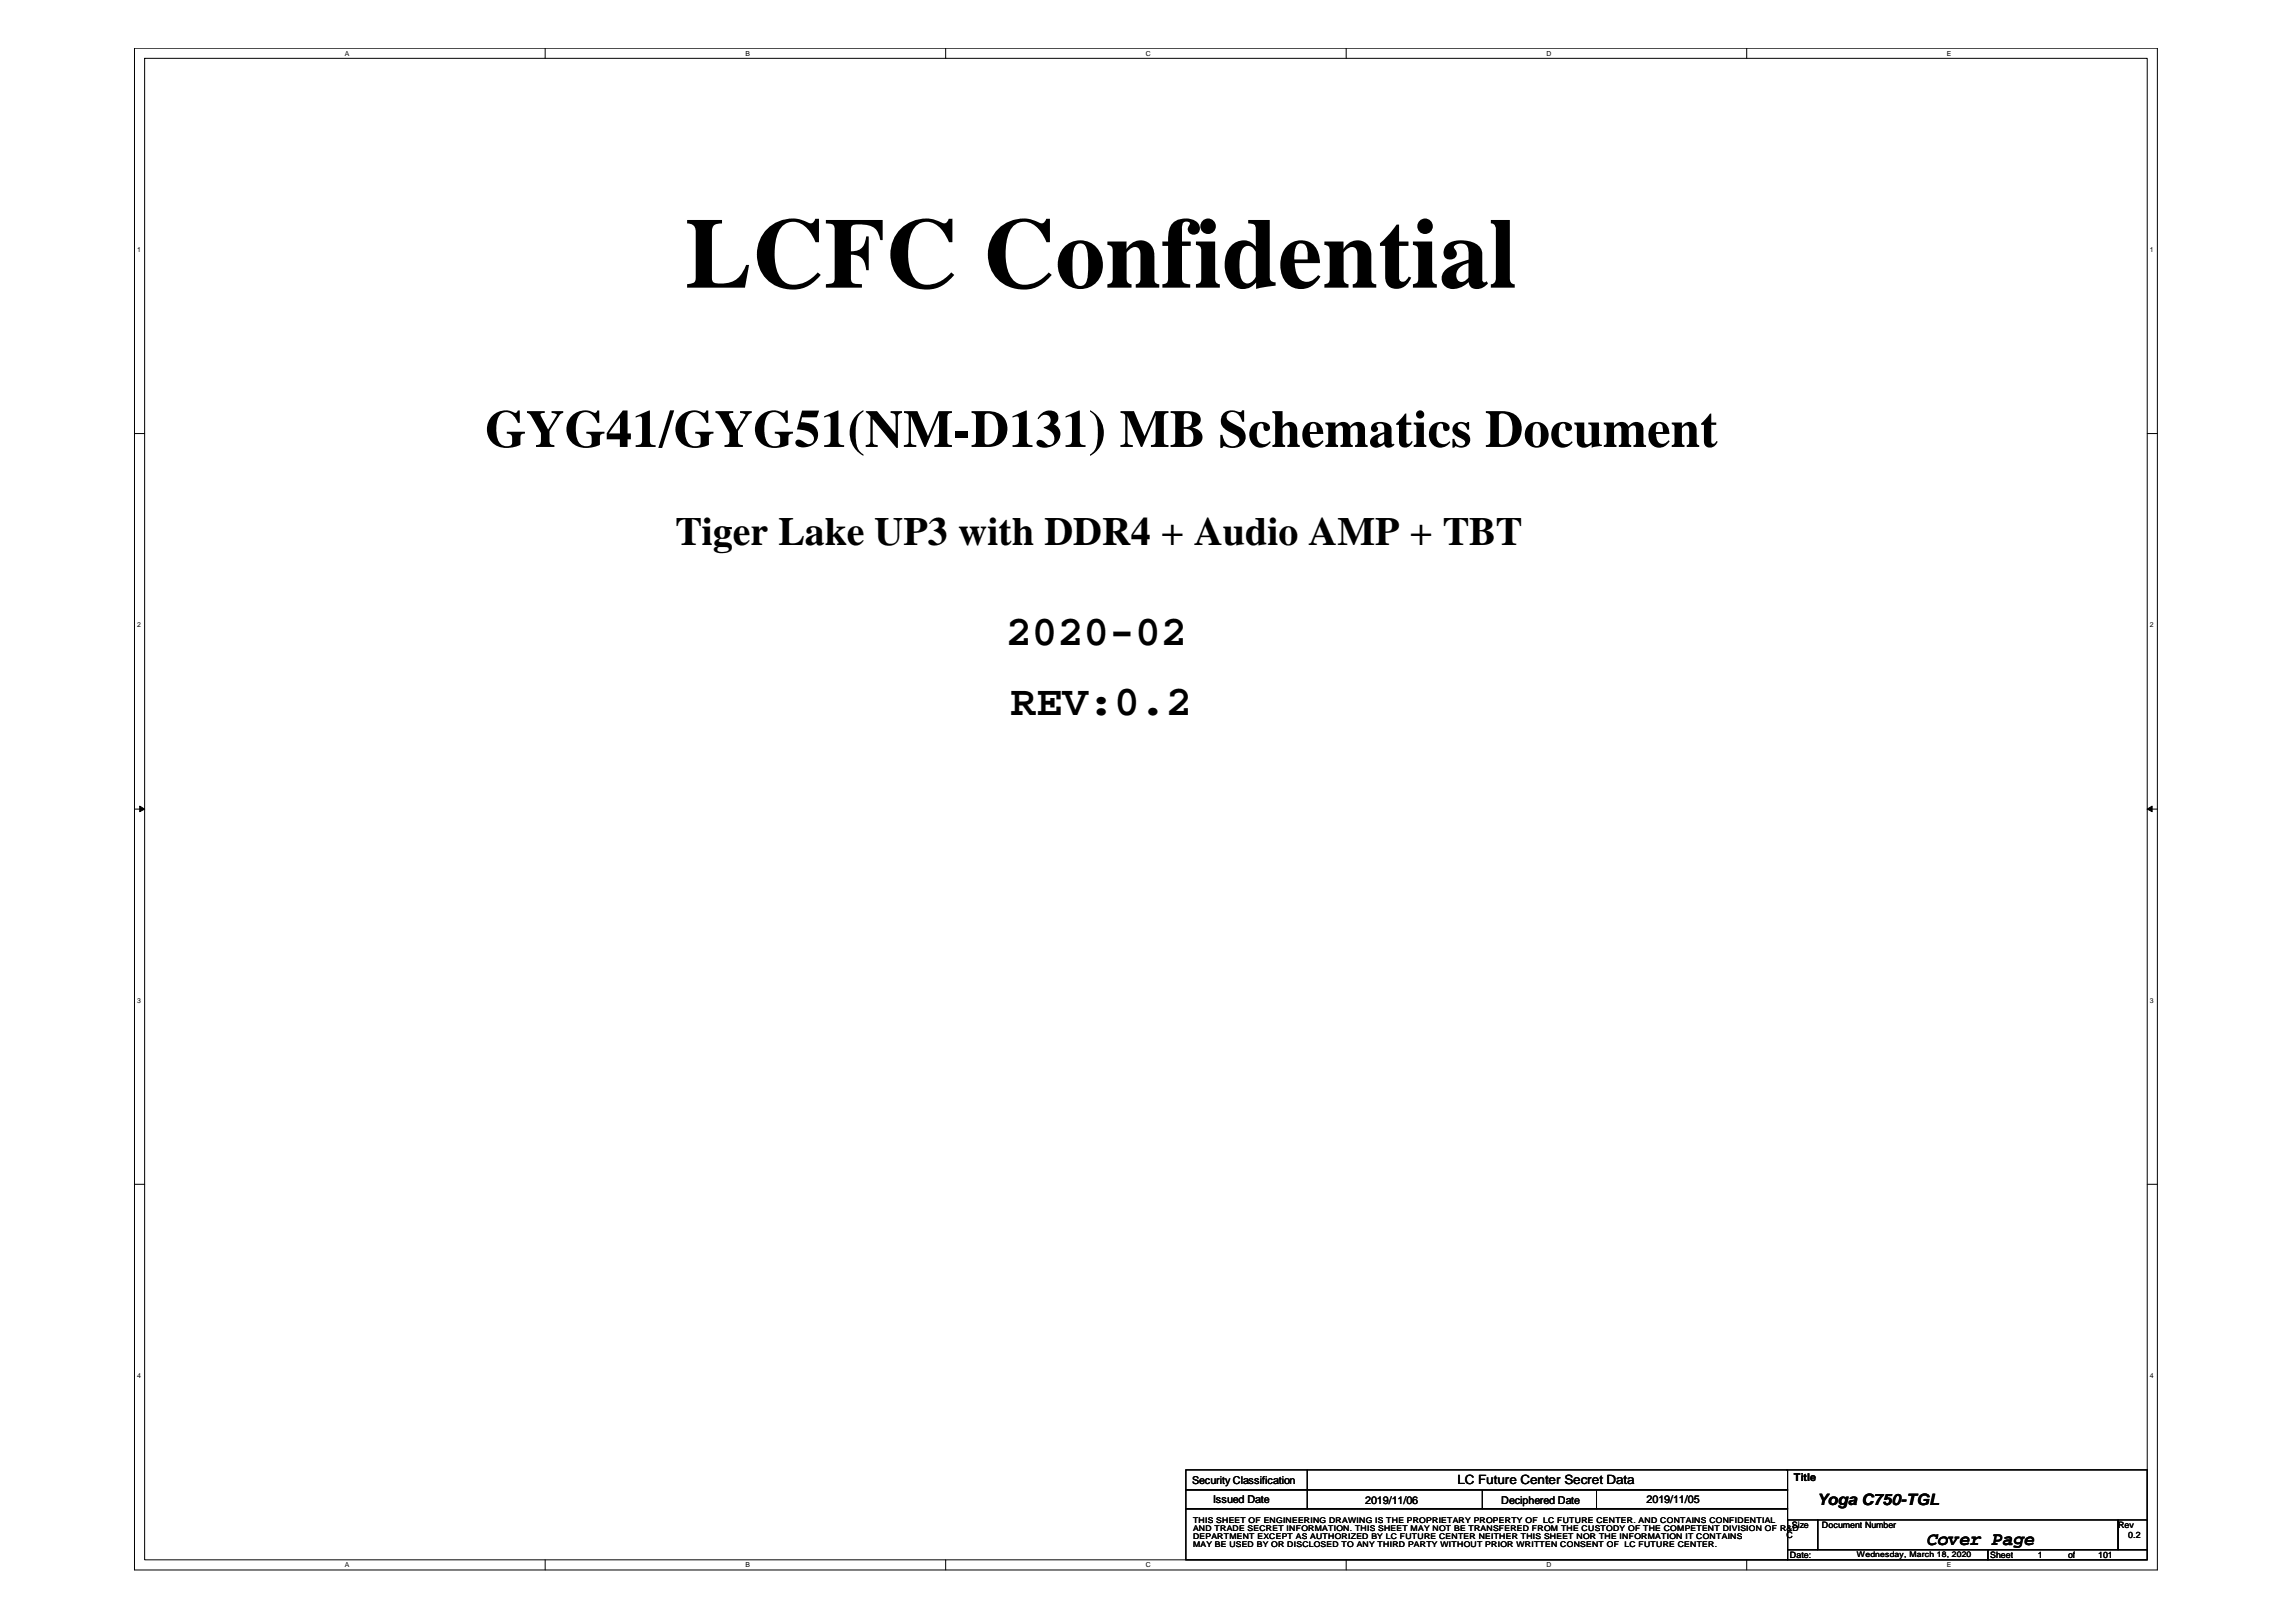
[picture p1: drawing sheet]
<svg xmlns="http://www.w3.org/2000/svg" width="297mm" height="210mm" viewBox="0 0 297 210" stroke-linecap="round" stroke-linejoin="round" font-family="sans-serif">
<defs><g id="words">
<text font-size="13" x="88.6" y="37.2">LCFC Confidential</text>
<text font-size="6.9" x="62.7" y="57.8">GYG41/GYG51(NM-D131) MB Schematics Document</text>
<g font-size="5.5">
<text x="130.1" y="83.4">2020-02</text>
<text x="130.8" y="92.5">REV:0.2</text>
</g>
<text font-size="5.2" x="87.4" y="70.6">Tiger Lake UP3 with DDR4 + Audio AMP + TBT</text>
<text font-size="2.5" x="249.3" y="200">Cover Page</text>
<text font-size="2" x="235" y="194.7">Yoga C750-TGL</text>
<text font-size="1.7" x="188.6" y="192.1">LC Future Center Secret Data</text>
<g font-size="1.4">
<text x="232.1" y="191.7">Title</text>
<text x="154.2" y="192">Security Classification</text>
<text x="156.9" y="194.5">Issued Date</text>
<text x="176.6" y="194.6">2019/11/06</text>
<text x="194.2" y="194.6">Deciphered Date</text>
<text x="213" y="194.5">2019/11/05</text>
</g>
<g font-size="1.1">
<text x="231.8" y="197.8">Size</text>
<text x="235.7" y="197.8">Document Number</text>
<text x="274" y="197.8">Rev</text>
<text x="231.1" y="199.1">C</text>
<text x="231.6" y="201.6">Date:</text>
<text x="257.5" y="201.6">Sheet</text>
<text x="263.7" y="201.6">1</text>
<text x="267.5" y="201.6">of</text>
<text x="271.4" y="201.6">101</text>
<text x="275.3" y="199.1">0.2</text>
</g>
<g font-size="1">
<text x="154.3" y="197">THIS SHEET OF ENGINEERING DRAWING IS THE PROPRIETARY PROPERTY OF</text>
<text x="199.6" y="197">LC FUTURE CENTER. AND CONTAINS CONFIDENTIAL</text>
<text x="154.3" y="198.1">AND TRADE SECRET IIINFORMATION. THIS SHEET MAY NOT BE TRANSFERED FROM THE CUSTODY OF THE COMPETENT DIVISION OF R&amp;D</text>
<text x="154.3" y="199.2">DEPARTMENT EXCEPT AS AUTHORIZED BY LC FUTURE CENTER NEITHER THIS SHEET NOR THE IIINFORMATION IIIT CONTAINS</text>
<text x="154.3" y="200.2">MAY BE USED BY OR DISCLOSED TO ANY THIRD PARTY WITHOUT PRIOR WRITTEN CONSENT OF</text>
<text x="154.3" y="198.1">AND TRADE SECRET</text>
<text x="154.3" y="199.2">DEPARTMENT EXCEPT AS AUTHORIZED BY LC FUTURE CENTER NEITHER THIS SHEET NOR THE NFORMATION</text>
<text x="166.8" y="198.1">NFORMATION. THIS SHEET MAY NOT BE TRANSFERED FROM THE CUSTODY OF THE COMPETENT DIVISION OF R&amp;D</text>
<text x="210.2" y="200.2">LC FUTURE CENTER.</text>
<text x="218.4" y="199.2">T CONTAINS</text>
<text x="240.2" y="201.4">Wednesday, March 18, 2020</text>
</g>
<g font-size=".9">
<text x="44.6" y="7.2">A</text>
<text x="96.4" y="7.2">B</text>
<text x="148.3" y="7.2">C</text>
<text x="200.1" y="7.2">D</text>
<text x="251.9" y="7.2">E</text>
<text x="17.7" y="32.6">1</text>
<text x="278.1" y="32.6">1</text>
<text x="17.7" y="81.2">2</text>
<text x="278.1" y="81.2">2</text>
<text x="17.7" y="129.8">3</text>
<text x="278.1" y="129.8">3</text>
<text x="17.7" y="178.3">4</text>
<text x="278.1" y="178.3">4</text>
<text x="44.6" y="202.8">A</text>
<text x="96.4" y="202.8">B</text>
<text x="148.3" y="202.8">C</text>
<text x="200.1" y="202.8">D</text>
<text x="251.9" y="202.8">E</text>
</g>
</g></defs>
<path d="M17.4 6.2h261.7v197h-261.7zM18.7 7.5h259.1v194.4h-259.1z" fill="none" stroke="#000" stroke-width=".13"/>
<g fill="#fff">
<path d="M44.6 6.4h.6v1h-.6z"/>
<path d="M44.6 202h.6v1h-.6z"/>
</g>
<path d="M70.5 6.2v1.3M70.5 201.9v1.3" fill="none" stroke="#000" stroke-width=".13"/>
<g fill="#fff">
<path d="M96.4 6.4h.6v1h-.6z"/>
<path d="M96.4 202h.6v1h-.6z"/>
</g>
<path d="M122.3 6.2v1.3M122.3 201.9v1.3" fill="none" stroke="#000" stroke-width=".13"/>
<g fill="#fff">
<path d="M148.3 6.4h.6v1h-.6z"/>
<path d="M148.3 202h.6v1h-.6z"/>
</g>
<path d="M174.2 6.2v1.3M174.2 201.9v1.3" fill="none" stroke="#000" stroke-width=".13"/>
<g fill="#fff">
<path d="M200.1 6.4h.6v1h-.6z"/>
<path d="M200.1 202h.6v1h-.6z"/>
</g>
<path d="M226 6.2v1.3M226 201.9v1.3" fill="none" stroke="#000" stroke-width=".13"/>
<g fill="#fff">
<path d="M251.9 6.4h.6v1h-.6z"/>
<path d="M251.9 202h.6v1h-.6z"/>
<path d="M17.7 31.8h.5v1h-.5z"/>
<path d="M278.1 31.8h.5v1h-.5z"/>
<path d="M17.7 80.4h.5v1h-.5z"/>
<path d="M278.1 80.4h.5v1h-.5z"/>
</g>
<path d="M17.4 56.1h1.3M277.8 56.1h1.3" fill="none" stroke="#000" stroke-width=".13"/>
<g fill="#fff">
<path d="M17.7 129h.5v1h-.5z"/>
<path d="M278.1 129h.5v1h-.5z"/>
</g>
<path d="M17.4 104.7h1.3M277.8 104.7h1.3" fill="none" stroke="#000" stroke-width=".13"/>
<path d="M18.1 104.3l.6 .4-.6 .3zM277.8 104.7l.6-.4v.7z" fill="#000" stroke="#000" stroke-width=".13"/>
<g fill="#fff">
<path d="M17.7 177.5h.5v1h-.5z"/>
<path d="M278.1 177.5h.5v1h-.5z"/>
</g>
<g fill="none" stroke="#000" stroke-width=".13">
<path d="M17.4 153.3h1.3M277.8 153.3h1.3M153.4 190.2h77.9v2.6h-77.9zM153.4 192.8h77.9v2.5h-77.9zM153.4 195.3h77.9v6.6h-77.9zM169.1 190.2v5.1M191.8 192.8v2.5M206.5 192.8v2.5M231.1 190.2h46.7v6.5M231.3 196.7h3.9v3.8h-3.9zM235.2 196.7h38.8v3.8h-38.8zM274 196.7h3.8v3.8h-3.8z"/>
<path d="M231.3 200.5h25.9v1.4h-25.9zM257.2 200.5h20.6v1.4h-20.6z"/>
</g>
<use href="#words"/>
</svg>
